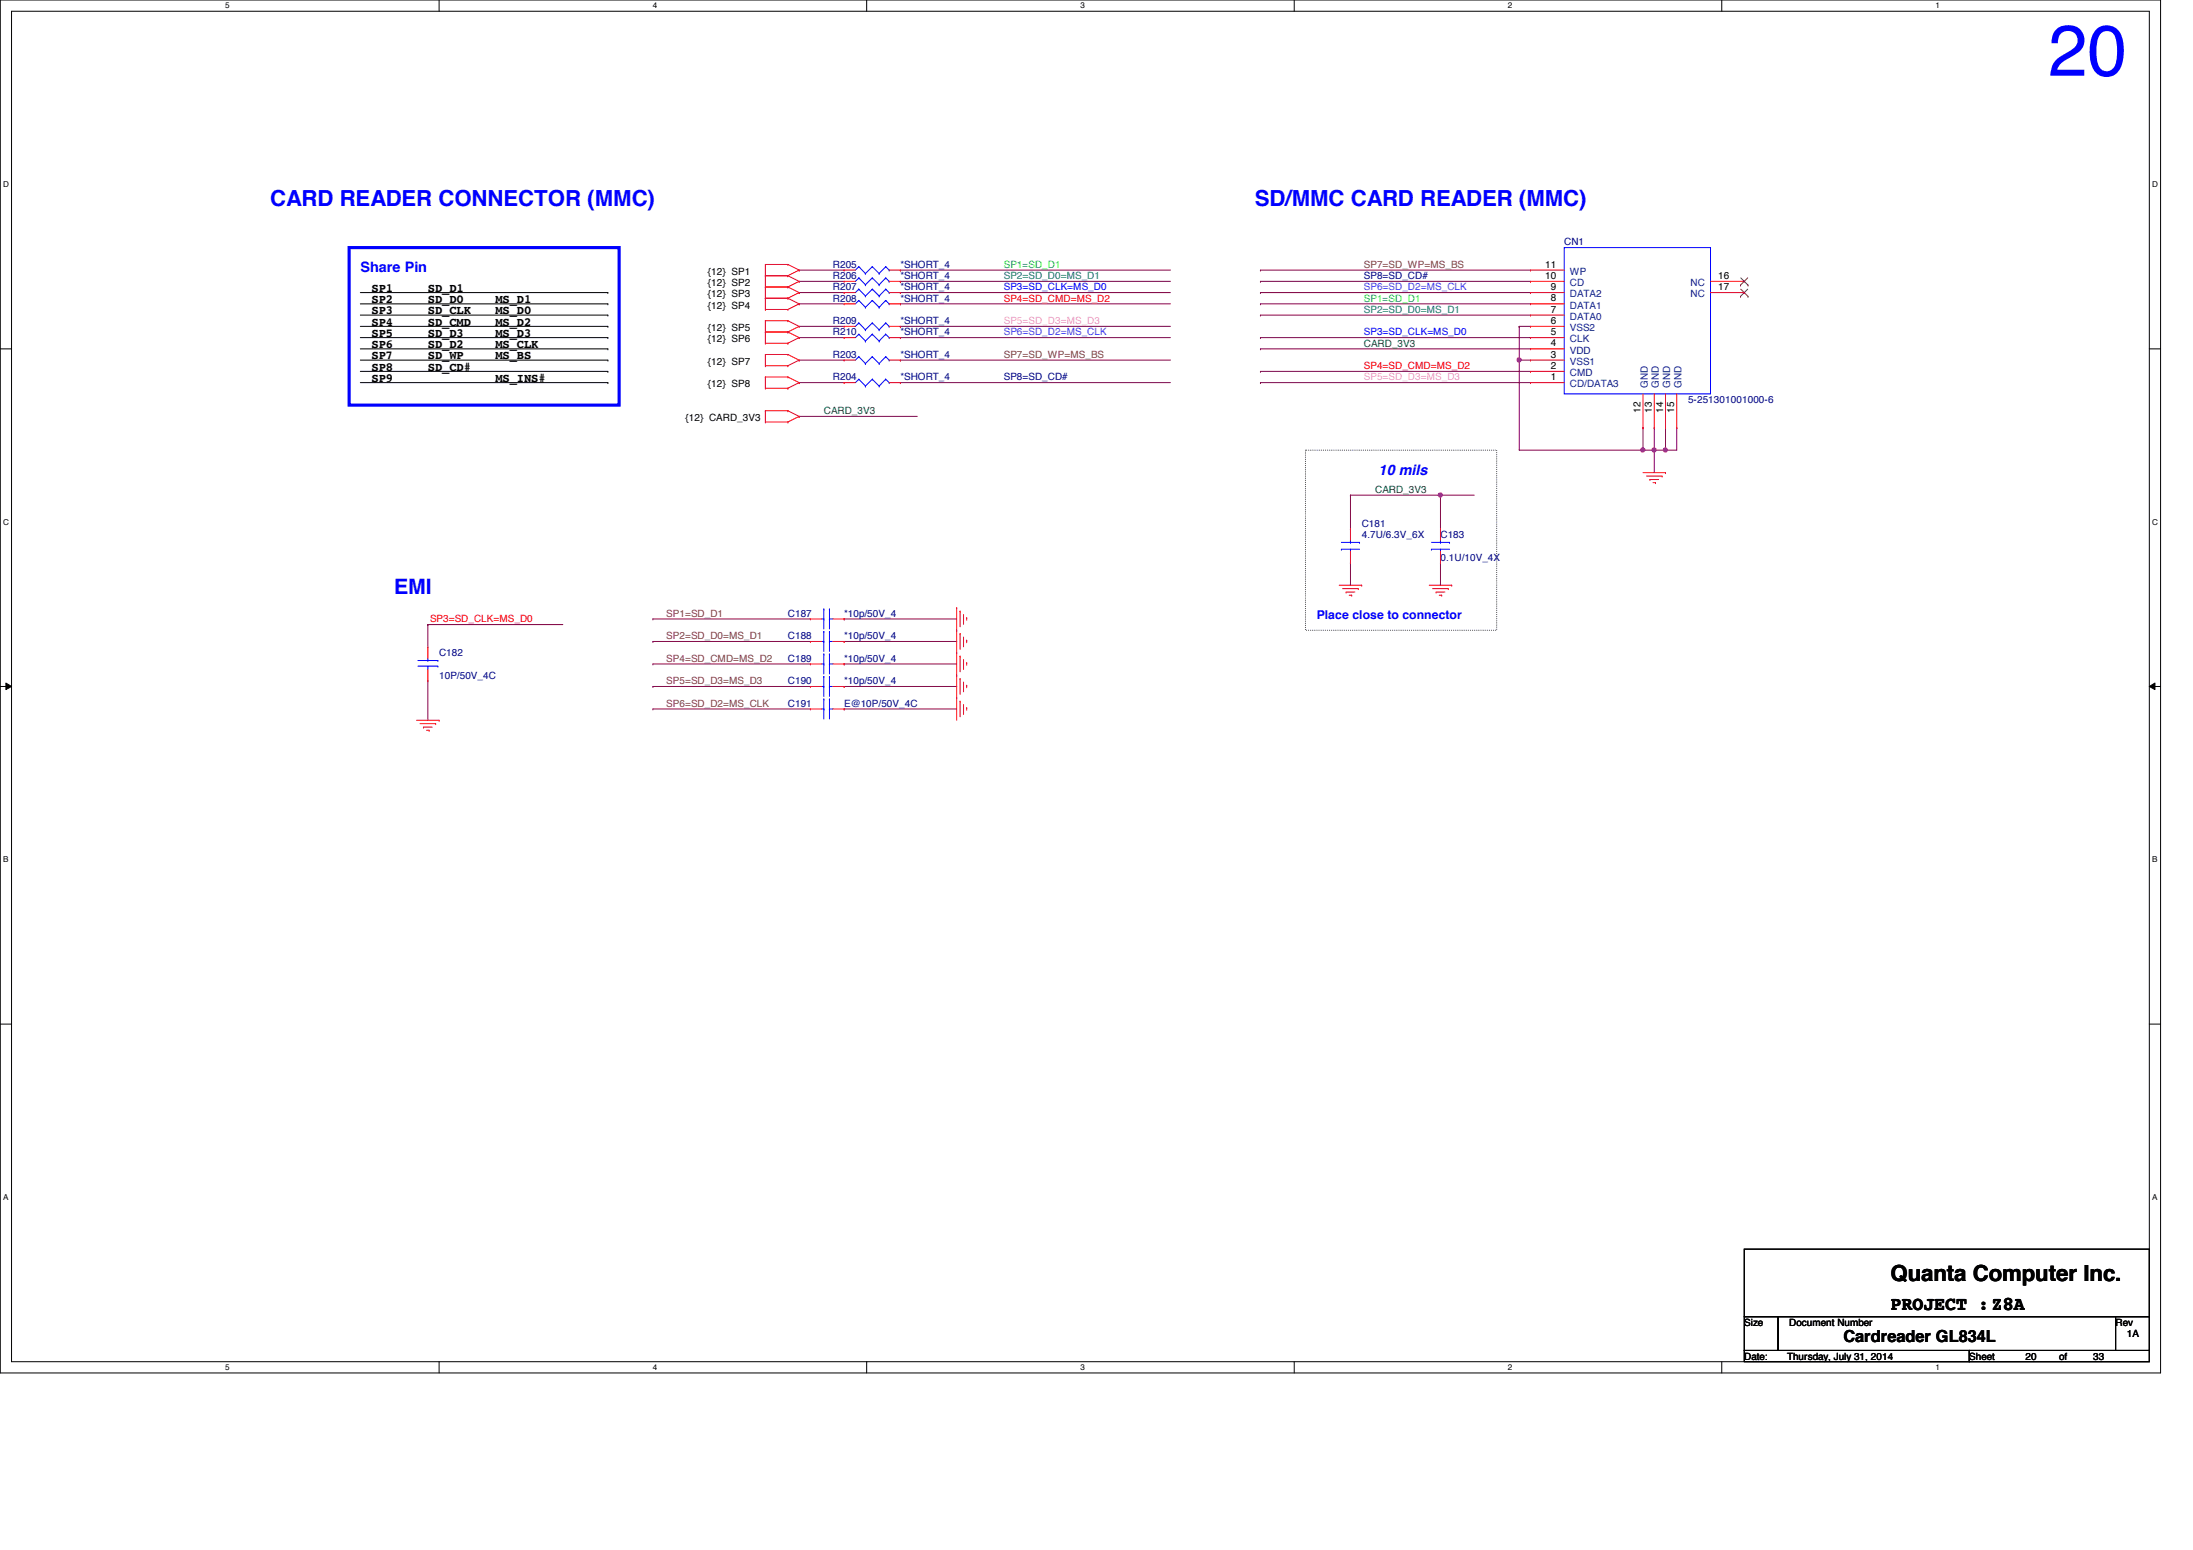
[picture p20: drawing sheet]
<svg xmlns="http://www.w3.org/2000/svg" width="297mm" height="210mm" viewBox="0 0 297 210" stroke-linecap="round" stroke-linejoin="round" font-family="sans-serif">
<defs><g id="words">
<text font-size="9.7" fill="#00f" x="277.4" y="10.2">20</text>
<g font-size="3" fill="#00f">
<text x="36.6" y="27.9">CARD READER CONNECTOR (MMC)</text>
<text x="170" y="27.9">SD/MMC CARD READER (MMC)</text>
</g>
<text font-size="3" x="256.1" y="173.4">Quanta Computer Inc.</text>
<text font-size="2.9" fill="#00f" x="53.4" y="80.4">EMI</text>
<text font-size="2.6" x="256.1" y="177.4">PROJECT :Z8A</text>
<text font-size="2.2" x="249.7" y="181.7">Cardreader GL834L</text>
<g font-size="1.9" fill="#00f">
<text x="48.8" y="36.9">Share Pin</text>
<text x="186.7" y="64.3">10 mils</text>
</g>
<g font-size="1.7">
<text x="50.3" y="41.1">SP2</text>
<text x="50.3" y="39.5">SP1</text>
<text x="58" y="41.1">SD_D0</text>
<text x="58" y="39.5">SD_D1</text>
<text x="67.1" y="41.1">MS_D1</text>
<text x="50.3" y="42.6">SP3</text>
<text x="50.3" y="44.1">SP4</text>
<text x="50.3" y="45.6">SP5</text>
<text x="50.3" y="47.2">SP6</text>
<text x="58" y="42.6">SD_CLK</text>
<text x="58" y="44.1">SD_CMD</text>
<text x="58" y="45.6">SD_D3</text>
<text x="58" y="47.2">SD_D2</text>
<text x="67.1" y="42.6">MS_D0</text>
<text x="67.1" y="47.2">MS_CLK</text>
<text x="67.1" y="45.6">MS_D3</text>
<text x="67.1" y="44.1">MS_D2</text>
<text x="50.3" y="48.7">SP7</text>
<text x="50.3" y="50.2">SP8</text>
<text x="50.3" y="51.7">SP9</text>
<text x="58" y="48.7">SD_WP</text>
<text x="58" y="50.2">SD_CD#</text>
<text x="67.1" y="51.7">MS_INS#</text>
<text x="67.1" y="48.7">MS_BS</text>
</g>
<text font-size="1.7" fill="#00f" x="178.3" y="83.8">Place close to connector</text>
<g font-size="1.4" fill="#000080">
<text x="211.9" y="33.2">CN1</text>
<text x="112.8" y="39.3">R207</text>
<text x="112.8" y="40.9">R208</text>
<text x="112.8" y="36.3">R205</text>
<text x="112.8" y="37.8">R206</text>
<text x="122" y="39.3">*SHORT_4</text>
<text x="122" y="40.9">*SHORT_4</text>
<text x="122" y="36.3">*SHORT_4</text>
<text x="122" y="37.8">*SHORT_4</text>
<text x="184.7" y="37.8">SP8=SD_CD#</text>
<text x="112.8" y="45.4">R210</text>
<text x="112.8" y="43.9">R209</text>
<text x="122" y="45.4">*SHORT_4</text>
<text x="122" y="43.9">*SHORT_4</text>
<text x="112.8" y="51.5">R204</text>
<text x="112.8" y="48.5">R203</text>
<text x="122" y="51.5">*SHORT_4</text>
<text x="122" y="48.5">*SHORT_4</text>
<text x="136" y="51.5">SP8=SD_CD#</text>
<text x="228.6" y="54.6">5-251301001000-6</text>
<text x="184.4" y="71.3">C181</text>
<text x="184.4" y="72.9">4.7U/6.3V_6X</text>
<text x="195.1" y="72.9">C183</text>
<text x="195.1" y="75.9">0.1U/10V_4X</text>
<text x="106.7" y="83.5">C187</text>
<text x="114.3" y="83.5">*10p/50V_4</text>
<text x="59.5" y="88.9">C182</text>
<text x="106.7" y="86.6">C188</text>
<text x="106.7" y="89.6">C189</text>
<text x="114.3" y="86.6">*10p/50V_4</text>
<text x="114.3" y="89.6">*10p/50V_4</text>
<text x="59.5" y="91.9">10P/50V_4C</text>
<text x="106.7" y="92.7">C190</text>
<text x="106.7" y="95.7">C191</text>
<text x="114.3" y="92.7">*10p/50V_4</text>
<text x="114.3" y="95.7">E@10P/50V_4C</text>
</g>
<g font-size="1.4">
<text x="95.9" y="41.8">{12} SP4</text>
<text x="95.9" y="40.3">{12} SP3</text>
<text x="95.9" y="38.7">{12} SP2</text>
<text x="95.9" y="37.2">{12} SP1</text>
<text x="209.3" y="37.8">10</text>
<text x="209.3" y="36.2">11</text>
<text x="210.1" y="40.8">8</text>
<text x="210.1" y="39.3">9</text>
<text x="232.7" y="37.8">16</text>
<text x="232.7" y="39.3">17</text>
<text x="95.9" y="46.4">{12} SP6</text>
<text x="95.9" y="44.8">{12} SP5</text>
<text x="210.1" y="46.9">4</text>
<text x="210.1" y="42.3">7</text>
<text x="210.1" y="43.9">6</text>
<text x="210.1" y="45.4">5</text>
<text x="95.9" y="49.4">{12} SP7</text>
<text x="95.9" y="52.5">{12} SP8</text>
<text x="210.1" y="51.5">1</text>
<text x="210.1" y="48.4">3</text>
<text x="210.1" y="50">2</text>
<text x="92.8" y="57">{12} CARD_3V3</text>
<text x="222.2" y="55.9" transform="rotate(-90 222.2 55.9)">12</text>
<text x="223.7" y="55.9" transform="rotate(-90 223.7 55.9)">13</text>
<text x="225.3" y="55.9" transform="rotate(-90 225.3 55.9)">14</text>
<text x="226.8" y="55.9" transform="rotate(-90 226.8 55.9)">15</text>
<text x="236.3" y="179.5">Size</text>
<text x="242.4" y="179.5">Document Number</text>
<text x="286.6" y="179.5">Rev</text>
<text x="236.3" y="184.1">Date:</text>
<text x="242.1" y="184.1">Thursday, July 31, 2014</text>
<text x="266.7" y="184.1">Sheet</text>
<text x="274.4" y="184.1">20</text>
<text x="278.9" y="184.1">of</text>
<text x="283.5" y="184.1">33</text>
<text x="288.1" y="181.1">1A</text>
</g>
<g font-size="1.4" fill="#008080">
<text x="136" y="37.8">SP2=SD_D0=MS_D1</text>
<text x="184.7" y="42.4">SP2=SD_D0=MS_D1</text>
</g>
<g font-size="1.4" fill="#00f">
<text x="136" y="39.3">SP3=SD_CLK=MS_D0</text>
<text x="184.7" y="45.4">SP3=SD_CLK=MS_D0</text>
</g>
<g font-size="1.4" fill="#f00">
<text x="136" y="40.9">SP4=SD_CMD=MS_D2</text>
<text x="184.7" y="50">SP4=SD_CMD=MS_D2</text>
<text x="58.2" y="84.3">SP3=SD_CLK=MS_D0</text>
</g>
<g font-size="1.4" fill="#0f0">
<text x="136" y="36.3">SP1=SD_D1</text>
<text x="184.7" y="40.9">SP1=SD_D1</text>
</g>
<g font-size="1.4" fill="#8000ff">
<text x="184.7" y="39.3">SP6=SD_D2=MS_CLK</text>
<text x="136" y="45.4">SP6=SD_D2=MS_CLK</text>
</g>
<g font-size="1.4" fill="#804040">
<text x="184.7" y="36.3">SP7=SD_WP=MS_BS</text>
<text x="136" y="48.5">SP7=SD_WP=MS_BS</text>
<text x="90.3" y="83.5">SP1=SD_D1</text>
<text x="90.3" y="86.6">SP2=SD_D0=MS_D1</text>
<text x="90.3" y="89.6">SP4=SD_CMD=MS_D2</text>
<text x="90.3" y="92.7">SP5=SD_D3=MS_D3</text>
<text x="90.3" y="95.7">SP6=SD_D2=MS_CLK</text>
</g>
<g font-size="1.4" fill="#004080">
<text x="212.6" y="38.7">CD</text>
<text x="212.6" y="41.8">DATA1</text>
<text x="212.6" y="40.3">DATA2</text>
<text x="212.6" y="37.2">WP</text>
<text x="229" y="38.7">NC</text>
<text x="229" y="40.3">NC</text>
<text x="212.6" y="47.9">VDD</text>
<text x="212.6" y="43.3">DATA0</text>
<text x="212.6" y="44.8">VSS2</text>
<text x="212.6" y="46.4">CLK</text>
<text x="212.6" y="52.5">CD/DATA3</text>
<text x="212.6" y="49.4">VSS1</text>
<text x="212.6" y="50.9">CMD</text>
<text x="223.2" y="52.6" transform="rotate(-90 223.2 52.6)">GND</text>
<text x="224.7" y="52.6" transform="rotate(-90 224.7 52.6)">GND</text>
<text x="226.2" y="52.6" transform="rotate(-90 226.2 52.6)">GND</text>
<text x="227.8" y="52.6" transform="rotate(-90 227.8 52.6)">GND</text>
</g>
<g font-size="1.4" fill="#ff80ff">
<text x="136" y="43.9">SP5=SD_D3=MS_D3</text>
<text x="184.7" y="51.5">SP5=SD_D3=MS_D3</text>
</g>
<g font-size="1.4" fill="#008000">
<text x="184.7" y="46.9">CARD_3V3</text>
<text x="111.6" y="56.1">CARD_3V3</text>
<text x="186.3" y="66.8">CARD_3V3</text>
</g>
<g font-size="1.1">
<text x="30.5" y="1.1">5</text>
<text x="88.4" y="1.1">4</text>
<text x="146.3" y="1.1">3</text>
<text x="204.3" y="1.1">2</text>
<text x="262.2" y="1.1">1</text>
<text x=".4" y="25.4">D</text>
<text x="291.5" y="25.4">D</text>
<text x=".4" y="71.1">C</text>
<text x="291.5" y="71.1">C</text>
<text x=".4" y="116.8">B</text>
<text x="291.5" y="116.8">B</text>
<text x=".4" y="162.5">A</text>
<text x="291.5" y="162.5">A</text>
<text x="30.5" y="185.5">5</text>
<text x="88.4" y="185.5">4</text>
<text x="146.3" y="185.5">3</text>
<text x="204.3" y="185.5">2</text>
<text x="262.2" y="185.5">1</text>
</g>
</g></defs>
<path d="M0 0h292.6v185.9h-292.6zM1.6 1.5h289.5v182.9h-289.5z" fill="none" stroke="#000" stroke-width=".14"/>
<g fill="#fff">
<path d="M30.5 .2h.6v1.2h-.6z"/>
<path d="M30.5 184.6h.6v1.2h-.6z"/>
</g>
<path d="M59.5 0v1.5M59.5 184.4v1.5" fill="none" stroke="#000" stroke-width=".14"/>
<g fill="#fff">
<path d="M88.4 .2h.6v1.2h-.6z"/>
<path d="M88.4 184.6h.6v1.2h-.6z"/>
</g>
<path d="M117.4 0v1.5M117.4 184.4v1.5" fill="none" stroke="#000" stroke-width=".14"/>
<g fill="#fff">
<path d="M146.3 .2h.6v1.2h-.6z"/>
<path d="M146.3 184.6h.6v1.2h-.6z"/>
</g>
<path d="M175.3 0v1.5M175.3 184.4v1.5" fill="none" stroke="#000" stroke-width=".14"/>
<g fill="#fff">
<path d="M204.3 .2h.5v1.2h-.5z"/>
<path d="M204.3 184.6h.5v1.2h-.5z"/>
</g>
<path d="M233.2 0v1.5M233.2 184.4v1.5" fill="none" stroke="#000" stroke-width=".14"/>
<g fill="#fff">
<path d="M262.2 .2h.6v1.2h-.6z"/>
<path d="M262.2 184.6h.6v1.2h-.6z"/>
<path d="M.4 24.4h.8v1.2h-.8z"/>
<path d="M291.5 24.4h.8v1.2h-.8z"/>
<path d="M.4 70.1h.8v1.2h-.8z"/>
<path d="M291.5 70.1h.8v1.2h-.8z"/>
</g>
<path d="M0 47.2h1.6M291.1 47.2h1.5" fill="none" stroke="#000" stroke-width=".14"/>
<g fill="#fff">
<path d="M.4 115.8h.7v1.2h-.7z"/>
<path d="M291.5 115.8h.7v1.2h-.7z"/>
</g>
<path d="M0 93h1.6M.8 92.5l.8 .5-.8 .4zM291.1 93l.8-.5v.9zM291.1 93h1.5" fill="none" stroke="#000" stroke-width=".14"/>
<path d="M.8 92.5l.8 .5-.8 .4zM291.1 93l.8-.5v.9z" fill="#000"/>
<g fill="#fff">
<path d="M.4 161.5h.7v1.2h-.7z"/>
<path d="M291.5 161.5h.7v1.2h-.7z"/>
</g>
<g fill="none" stroke="#000" stroke-width=".14">
<path d="M48.8 39.6h33.5M82.3 39.6h.1M48.8 41.1h33.5M48.8 42.7h33.5M48.8 44.2h33.5M48.8 45.7h33.5M48.8 47.2h33.5M48.8 48.8h33.5M48.8 50.3h33.5M48.8 51.8h33.5M82.3 41.1h.1M82.3 42.7h.1"/>
<path d="M82.3 44.2h.1M82.3 45.7h.1M82.3 47.2h.1M82.3 48.8h.1M82.3 50.3h.1M82.3 51.8h.1M0 138.7h1.6M291.1 138.7h1.5"/>
</g>
<path d="M176.8 61h25.9v24.3h-25.9z" fill="none" stroke="#000" stroke-width=".14" stroke-dasharray="0 .3"/>
<path d="M47.3 33.5h36.6v21.4h-36.6z" fill="none" stroke="#00f" stroke-width=".42"/>
<path d="M225.6 57.9h.1M225.6 57.9v3.1" fill="none" stroke="#800040" stroke-width=".14"/>
<circle cx="225.6" cy="60.9" r=".29" fill="#f0f"/>
<circle cx="225.6" cy="60.9" r=".29" fill="none" stroke="#f0f" stroke-width=".14"/>
<path d="M227.1 57.9h.1M227.1 57.9v3.1h-3M195.1 67.1h.1M195.1 67.1v4.5M224.1 61h.1M225.6 61h.1" fill="none" stroke="#800040" stroke-width=".14"/>
<circle cx="195.1" cy="67" r=".29" fill="#f0f"/>
<circle cx="195.1" cy="67" r=".29" fill="none" stroke="#f0f" stroke-width=".14"/>
<g fill="none" stroke="#800040" stroke-width=".14">
<path d="M108.2 36.6h.1M108.2 38.1h.1M108.2 39.6h.1M108.2 39.6h6.1M108.2 36.6h6.1M108.2 38.1h6.1M170.7 39.6h.1M170.7 36.6h.1M170.7 38.1h.1M170.7 39.6h36.6M170.7 36.6h36.6M170.7 38.1h36.6"/>
<path d="M108.2 48.8h.1M108.2 44.2h.1M108.2 45.7h.1M108.2 41.1h.1M108.2 51.8h.1M108.2 41.1h6.1M108.2 45.7h6.1M108.2 51.8h6.1M108.2 48.8h6.1M108.2 44.2h6.1M122 45.7h.1M122 48.8h.1"/>
<path d="M122 44.2h.1M122 45.7h36.5M122 48.8h36.5M122 44.2h36.5M170.7 41.1h.1M170.7 42.7h.1M170.7 45.7h.1M170.7 50.3h.1M170.7 51.8h.1M170.7 41.1h36.6M170.7 42.7h36.6M170.7 45.7h36.6"/>
<path d="M170.7 50.3h36.6M170.7 51.8h36.6M205.8 44.2h.1M205.8 44.2v4.6M195.1 67.1h.1M195.1 76.2h.1M195.1 67.1h4.6M195.1 76.2v3M58 84.6h.1M58 84.6v3"/>
</g>
<circle cx="205.7" cy="48.7" r=".29" fill="#f0f"/>
<circle cx="205.7" cy="48.7" r=".29" fill="none" stroke="#f0f" stroke-width=".14"/>
<path d="M224.1 57.9h.1M224.1 57.9v3.1" fill="none" stroke="#800040" stroke-width=".14"/>
<circle cx="224" cy="60.9" r=".29" fill="#f0f"/>
<circle cx="224" cy="60.9" r=".29" fill="none" stroke="#f0f" stroke-width=".14"/>
<g fill="none" stroke="#800040" stroke-width=".14">
<path d="M122 38.1h.1M122 39.6h.1M122 36.6h.1M122 38.1h36.5M122 39.6h36.5M122 36.6h36.5M108.2 56.4h.1M108.2 56.4h16M122 41.1h.1M122 51.8h.1M122 41.1h36.5M122 51.8h36.5"/>
<path d="M170.7 47.2h.1M170.7 47.2h36.6M205.8 44.2h.1M205.8 48.8h.1M205.8 44.2h1.5M205.8 48.8h1.5M205.8 48.8v12.2h16.7M182.9 67.1h.1M182.9 76.2h.1M182.9 67.1v4.5M182.9 76.2v3M222.5 61h.1"/>
<path d="M224.1 61h.1M224.1 61v3M58 84.6h.1M58 92.2h.1M58 84.6h18.2M58 92.2v5.3"/>
</g>
<circle cx="222.5" cy="60.9" r=".29" fill="#f0f"/>
<circle cx="222.5" cy="60.9" r=".29" fill="none" stroke="#f0f" stroke-width=".14"/>
<g fill="none" stroke="#800040" stroke-width=".14">
<path d="M222.5 57.9h.1M222.5 57.9v3.1M182.9 67.1h.1M182.9 67.1h12.2M222.5 61h.1M222.5 61h1.6M88.4 83.8h.1M88.4 86.9h.1M88.4 89.9h.1M88.4 93h.1M88.4 96h.1M88.4 83.8h21.4"/>
<path d="M88.4 86.9h21.4M88.4 89.9h21.4M88.4 93h21.4M88.4 96h21.4M114.3 83.8h.1M114.3 86.9h.1M114.3 89.9h.1M114.3 93h.1M114.3 96h.1M114.3 83.8h15.3M114.3 86.9h15.3M114.3 89.9h15.3"/>
<path d="M114.3 93h15.3M114.3 96h15.3"/>
</g>
<g fill="none" stroke="#f00" stroke-width=".14">
<path d="M103.7 38.9h.1M103.7 37.3h.1M103.7 35.8h.1M103.7 35.8v6.1M103.7 38.9h3M103.7 37.3h3M103.7 35.8h3M106.7 38.9h.1M106.7 37.3h.1M106.7 35.8h.1M106.7 38.9l1.5 .7M106.7 37.3l1.5 .8"/>
<path d="M106.7 35.8l1.5 .8M108.2 39.6h.1M108.2 38.1h.1M108.2 36.6h.1M108.2 39.6l-1.5 .8M108.2 38.1l-1.5 .8M108.2 36.6l-1.5 .7M114.3 39.6h.1M114.3 36.6h.1M114.3 38.1h.1M114.3 39.6h1.6M114.3 36.6h1.6"/>
<path d="M114.3 38.1h1.6M120.4 39.6h1.6M120.4 36.6h1.6M120.4 38.1h1.6M122 39.6h.1M122 36.6h.1M122 38.1h.1M207.3 38.1h.1M207.3 39.6h.1M207.3 36.6h.1M207.3 39.6h4.6M207.3 36.6h4.6"/>
<path d="M207.3 38.1h4.6M231.7 39.6h4.6M231.7 38.1h4.6M236.3 38.1h.1M236.3 39.6h.1M103.7 49.5h.1M103.7 48h.1M103.7 52.6h.1M103.7 51.1h.1M103.7 41.9h.1M103.7 40.4h.1M103.7 46.5h.1"/>
<path d="M103.7 45h.1M103.7 43.4h.1M103.7 57.1h.1M103.7 55.6h.1M103.7 48h3M103.7 49.5h3M103.7 43.4v3.1M103.7 48v1.5M103.7 51.1v1.5M103.7 55.6v1.5M103.7 51.1h3M103.7 52.6h3"/>
<path d="M103.7 40.4h3M103.7 41.9h3M103.7 45h3M103.7 46.5h3M103.7 43.4h3M103.7 55.6h3M103.7 57.1h3M106.7 48h.1M106.7 49.5h.1M106.7 51.1h.1M106.7 52.6h.1M106.7 40.4h.1"/>
<path d="M106.7 41.9h.1M106.7 45h.1M106.7 46.5h.1M106.7 43.4h.1M106.7 55.6h.1M106.7 57.1h.1M106.7 48l1.5 .8M106.7 51.1l1.5 .7M106.7 40.4l1.5 .7M106.7 45l1.5 .7M106.7 43.4l1.5 .8M106.7 55.6l1.5 .8"/>
<path d="M108.2 48.8h.1M108.2 51.8h.1M108.2 41.1h.1M108.2 45.7h.1M108.2 44.2h.1M108.2 56.4h.1M108.2 48.8l-1.5 .7M108.2 51.8l-1.5 .8M108.2 41.1l-1.5 .8M108.2 45.7l-1.5 .8M108.2 44.2l-1.5 .8M108.2 56.4l-1.5 .7"/>
<path d="M114.3 41.1h.1M114.3 51.8h.1M114.3 48.8h.1M114.3 45.7h.1M114.3 44.2h.1M114.3 41.1h1.6M114.3 51.8h1.6M114.3 48.8h1.6M114.3 45.7h1.6M114.3 44.2h1.6M120.4 41.1h1.6M120.4 51.8h1.6"/>
<path d="M120.4 48.8h1.6M120.4 45.7h1.6M120.4 44.2h1.6M122 41.1h.1M122 51.8h.1M122 48.8h.1M122 45.7h.1M122 44.2h.1M207.3 47.2h.1M207.3 51.8h.1M207.3 41.1h.1M207.3 42.7h.1"/>
<path d="M207.3 44.2h.1M207.3 45.7h.1M207.3 48.8h.1M207.3 50.3h.1M207.3 41.1h4.6M207.3 51.8h4.6M207.3 48.8h4.6M207.3 45.7h4.6M207.3 44.2h4.6M207.3 47.2h4.6M207.3 42.7h4.6M207.3 50.3h4.6"/>
<path d="M222.5 57.9h.1M222.5 53.3v4.6M224.1 57.9h.1M224.1 53.3v4.6M225.6 57.9h.1M225.6 53.3v4.6M227.1 57.9h.1M227.1 53.3v4.6M181.4 79.2h3M181.9 79.7h2.1M182.9 76.2h.1M182.9 71.6h.1"/>
<path d="M182.9 71.6v1.6M182.9 74.7v1.5M184 79.7h.1M184.4 79.2h.1M193.6 79.2h3M194.1 79.7h2.1M195.1 76.2h.1M195.1 71.6h.1M195.1 71.6v1.6M195.1 74.7v1.5M196.2 79.7h.1M196.6 79.2h.1"/>
<path d="M222.5 64h3.1M223 64.5h2.1M223.5 64.9h.1M223.5 64.9h1.2M223.9 65.4h.3M224.2 65.4h.1M225.1 64.5h.1M225.6 64h.1M56.4 97.5h3.1M56.9 98h2.1M57.4 98.5h.1M57.4 98.5h1.1"/>
<path d="M57.8 98.9h.3M58 87.6h.1M58 92.2h.1M58 87.6v1.6M58 90.7v1.5M58.1 98.9h.1M59 98h.1M59.5 97.5h.1M109.8 93h.1M109.8 86.9h.1M109.8 89.9h.1M109.8 96h.1"/>
<path d="M109.8 83.8h.1M109.8 93h1.5M109.8 86.9h1.5M109.8 89.9h1.5M109.8 96h1.5M109.8 83.8h1.5M112.8 93h1.5M112.8 86.9h1.5M112.8 89.9h1.5M112.8 96h1.5M112.8 83.8h1.5M114.3 93h.1"/>
<path d="M114.3 86.9h.1M114.3 89.9h.1M114.3 96h.1M114.3 83.8h.1M129.6 82.3h.1M129.6 85.3h.1M129.6 88.4h.1M129.6 91.4h.1M129.6 94.5h.1M129.6 82.3v15.2M130 82.8h.1M130 85.8h.1"/>
<path d="M130 88.9h.1M130 91.9h.1M130 95h.1M130 82.8v2.1M130 85.8v2.1M130 88.9v2.1M130 91.9v2.1M130 95v2.1M130.5 84.4h.1M130.5 87.5h.1M130.5 90.5h.1M130.5 93.6h.1"/>
<path d="M130.5 96.6h.1M130.5 83.2v1.2M130.5 86.3v1.2M130.5 89.3v1.2M130.5 92.4v1.2M130.5 95.4v1.2M130.9 83.7h.1M130.9 86.7h.1M130.9 89.7h.1M130.9 92.8h.1M130.9 95.8h.1M130.9 83.7v.3"/>
<path d="M130.9 86.7v.3M130.9 89.7v.4M130.9 92.8v.3M130.9 95.8v.4M182.3 80.2h.1M182.3 80.2h1.2M182.7 80.6h.4M183.1 80.6h.1M194.5 80.2h.1M194.5 80.2h1.2M194.9 80.6h.4M195.3 80.6h.1"/>
</g>
<path d="M236.3 169.2h54.8v9.1h-54.8zM236.3 178.3h4.5v4.6h-4.5zM240.8 178.3h45.8v4.6h-45.8zM286.6 178.3h4.5v4.6h-4.5zM236.3 182.9h30.4v1.5h-30.4zM266.7 182.9h24.4v1.5h-24.4z" fill="none" stroke="#000" stroke-width=".14"/>
<g fill="none" stroke="#00f" stroke-width=".14">
<path d="M116.3 39.2h.1M116.3 36.1h.1M116.3 37.6h.1M116.3 39.2l-.4 .4M116.3 39.2l.9 .9M116.3 36.1l-.4 .5M116.3 36.1l.9 .9M116.3 37.6l-.4 .5M116.3 37.6l.9 1M117.2 37h.1M117.2 38.6h.1M118.1 39.2h.1"/>
<path d="M118.1 36.1h.1M118.1 37.6h.1M118.1 39.2l-.9 .9M118.1 39.2l1 .9M118.1 36.1l-.9 .9M118.1 36.1l1 .9M118.1 37.6l-.9 1M118.1 37.6l1 1M119.1 37h.1M119.1 38.6h.1M120 39.2h.1M120 36.1h.1"/>
<path d="M120 37.6h.1M120 39.2l-.9 .9M120 39.2l.4 .4M120 36.1l-.9 .9M120 36.1l.4 .5M120 37.6l-.9 1M120 37.6l.4 .5M120.4 39.6h.1M120.4 36.6h.1M120.4 38.1h.1M211.9 33.5h19.8v19.8h-19.8zM116.3 40.7h.1"/>
<path d="M116.3 51.4h.1M116.3 48.3h.1M116.3 45.3h.1M116.3 43.7h.1M116.3 40.7l-.4 .4M116.3 40.7l.9 .9M116.3 51.4l-.4 .4M116.3 51.4l.9 .9M116.3 48.3l-.4 .5M116.3 48.3l.9 .9M116.3 45.3l-.4 .4M116.3 45.3l.9 .9"/>
<path d="M116.3 43.7l-.4 .5M116.3 43.7l.9 1M117.2 40.1h.1M117.2 41.6h.1M117.2 52.3h.1M117.2 49.2h.1M117.2 46.2h.1M117.2 44.7h.1M118.1 40.7h.1M118.1 51.4h.1M118.1 48.3h.1M118.1 45.3h.1"/>
<path d="M118.1 43.7h.1M118.1 40.7l-.9 .9M118.1 40.7l1 .9M118.1 51.4l-.9 .9M118.1 51.4l1 .9M118.1 48.3l-.9 .9M118.1 48.3l1 .9M118.1 45.3l-.9 .9M118.1 45.3l1 .9M118.1 43.7l-.9 1M118.1 43.7l1 1M119.1 40.1h.1"/>
<path d="M119.1 41.6h.1M119.1 52.3h.1M119.1 49.2h.1M119.1 46.2h.1M119.1 44.7h.1M120 40.7h.1M120 51.4h.1M120 48.3h.1M120 45.3h.1M120 43.7h.1M120 40.7l-.9 .9M120 40.7l.4 .4"/>
<path d="M120 51.4l-.9 .9M120 51.4l.4 .4M120 48.3l-.9 .9M120 48.3l.4 .5M120 45.3l-.9 .9M120 45.3l.4 .4M120 43.7l-.9 1M120 43.7l.4 .5M120.4 41.1h.1M120.4 51.8h.1M120.4 48.8h.1M120.4 45.7h.1"/>
<path d="M120.4 44.2h.1M181.7 74.4h.1M181.7 73.4h2.4M181.7 74.4h2.4M182.9 74.4h.1M182.9 73.4h.1M182.9 73.2v.2M182.9 74.4v.3M184.1 73.4h.1M193.9 74.4h.1M193.9 73.4h2.4M193.9 74.4h2.4"/>
<path d="M195.1 74.4h.1M195.1 73.4h.1M195.1 73.2v.2M195.1 74.4v.3M196.3 73.4h.1M56.6 90.2h2.7M56.6 89.5h2.7M58 89.5h.1M58 90.2h.1M58 89.2v.3M58 90.2v.5M59.3 90.2h.1"/>
<path d="M59.3 89.5h.1M111.3 93h.3M111.3 86.9h.3M111.3 89.9h.3M111.3 96h.3M111.3 83.8h.3M111.6 93h.1M111.6 91.6h.1M111.6 86.9h.1M111.6 85.5h.1M111.6 89.9h.1M111.6 88.6h.1"/>
<path d="M111.6 96h.1M111.6 94.7h.1M111.6 83.8h.1M111.6 82.5h.1M111.6 82.5v2.7M111.6 85.5v2.7M111.6 88.6v2.7M111.6 91.6v2.7M111.6 94.7v2.7M112.3 91.6h.1M112.3 93h.1M112.3 85.5h.1"/>
<path d="M112.3 86.9h.1M112.3 88.6h.1M112.3 89.9h.1M112.3 94.7h.1M112.3 96h.1M112.3 82.5h.1M112.3 83.8h.1M112.3 93h.5M112.3 82.5v2.7M112.3 85.5v2.7M112.3 88.6v2.7M112.3 91.6v2.7"/>
<path d="M112.3 94.7v2.7M112.3 86.9h.5M112.3 89.9h.5M112.3 96h.5M112.3 83.8h.5"/>
</g>
<path d="M235.8 38.6h.1M235.8 37.6l1 1M235.8 39.2l1 .9M236.7 37.6l-.9 1M236.7 39.2l-.9 .9M236.8 38.6h.1M235.8 40.1h.1M236.8 40.1h.1" fill="none" stroke="#804000" stroke-width=".14"/>
<circle cx="225.6" cy="60.9" r=".29" fill="#f0f"/>
<circle cx="225.6" cy="60.9" r=".29" fill="none" stroke="#f0f" stroke-width=".14"/>
<circle cx="195.1" cy="67" r=".29" fill="#f0f"/>
<circle cx="195.1" cy="67" r=".29" fill="none" stroke="#f0f" stroke-width=".14"/>
<circle cx="205.7" cy="48.7" r=".29" fill="#f0f"/>
<circle cx="205.7" cy="48.7" r=".29" fill="none" stroke="#f0f" stroke-width=".14"/>
<circle cx="224" cy="60.9" r=".29" fill="#f0f"/>
<circle cx="224" cy="60.9" r=".29" fill="none" stroke="#f0f" stroke-width=".14"/>
<circle cx="222.5" cy="60.9" r=".29" fill="#f0f"/>
<circle cx="222.5" cy="60.9" r=".29" fill="none" stroke="#f0f" stroke-width=".14"/>
<use href="#words"/>
</svg>
